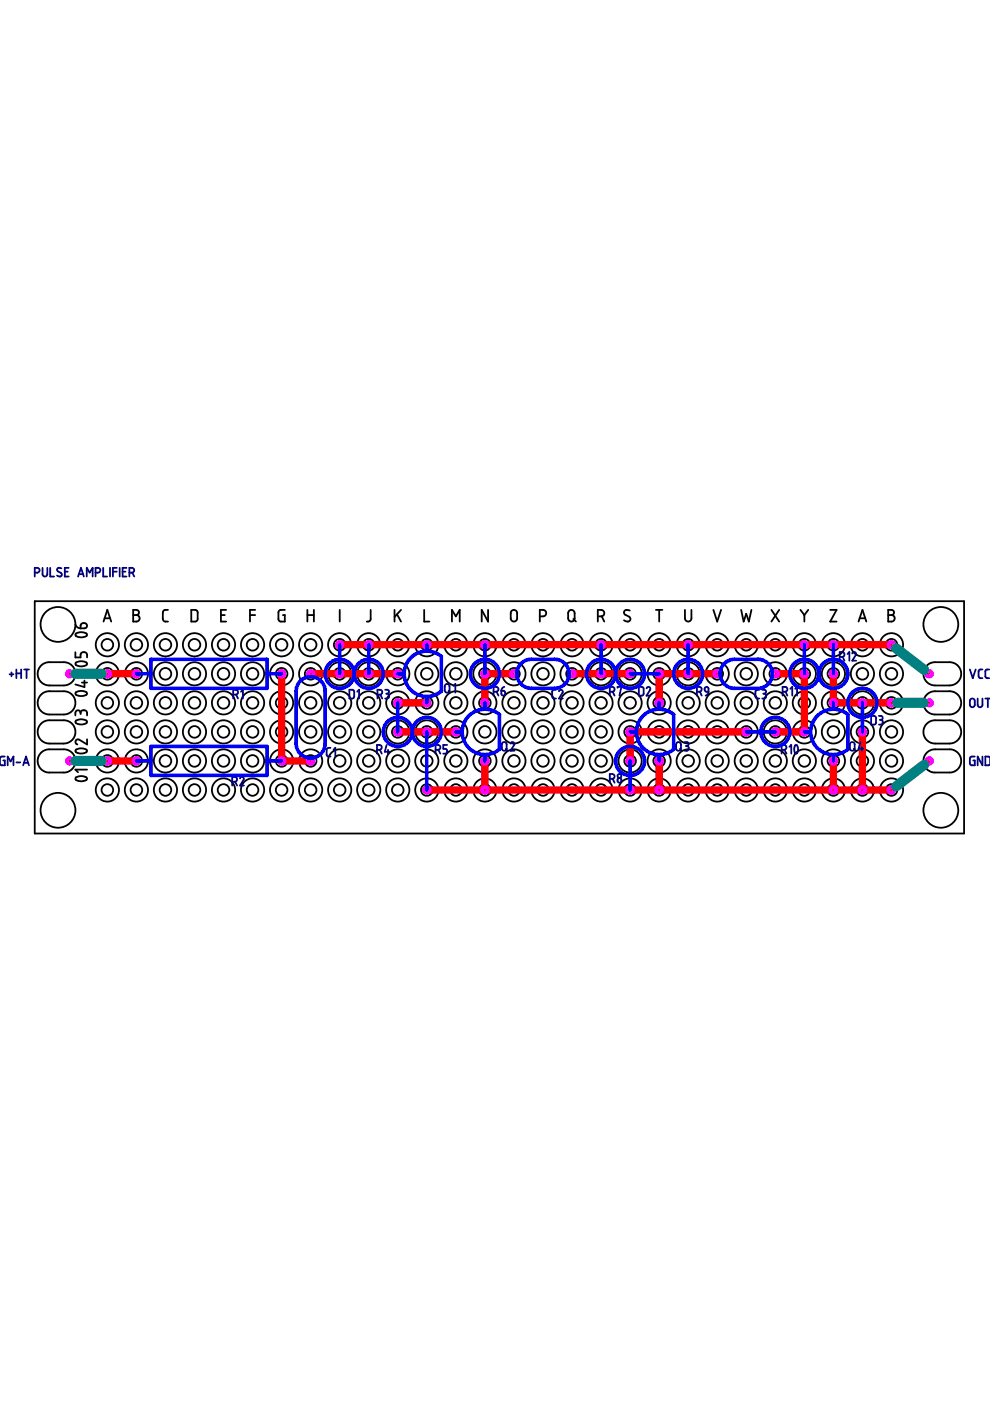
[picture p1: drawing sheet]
<svg xmlns="http://www.w3.org/2000/svg" width="210mm" height="297mm" viewBox="0 0 210 297" stroke-linecap="round" stroke-linejoin="round" font-family="sans-serif">
<g fill="none" stroke="#000" stroke-width=".38">
<path d="M7.4 127.5h197v49.2h-197zM16 138.3v1.1h1.1v-.8l.4-.3h.5l.3 .2 .2 .9M16 132.4l.4 .6 .7 .2M16.1 134.4l1-.4 1.1 .3a.47 .47 0 0 1 .1 .6 .47 .47 0 0 1-.6 .2h-.7l-.7-.2-.3-.2zM17.2 132.3l.3-.2 .6 .1 .3 .3v.4l-.3 .3h-1zM21.9 131.8l.9-2.5 .8 2.5M22.2 131.1h1.1M28.2 129.3h.9l.3 .4v.5l-.5 .2 .5 .2 .2 .4-.1 .5-.3 .2-1 .1zM28.2 130.4h.7M35.6 129.3h-.7l-.4 .6 .1 1.5 .3 .3 .7 .1M40.6 129.3h.9l.4 .3v1.8l-.4 .4h-.9zM46.8 130.4h.9"/>
<path d="M47.9 129.3h-1.1v2.5h1.1M53 130.4h1.1M54.1 129.3h-1.1v2.5M60.4 129.3h-1l-.4 .4v1.7l.4 .3 1 .1v-1.4h-.4M65.2 130.4h1.3M65.2 129.3v2.5M66.5 129.3v2.5M72 129.3v2.5M78.6 129.3v2.1l-.4 .4h-.4M83.7 129.3v2.5M84.2 130.3l.8 1.5M85 129.3l-1.3 1.5"/>
<path d="M89.9 129.3v2.5h1.1M95.8 131.8v-2.5l.8 1.4 .9-1.4v2.5M103.5 129.3v2.5l-1.4-2.5v2.5M108.4 129.6l.6-.3 .4 .2 .2 .3v1.4l-.4 .5h-.5l-.4-.4zM114.4 130.7h.8l.5-.2 .1-.6-.3-.4-1.1-.2v2.5M120.7 129.5l.7-.2 .4 .5v1.5l-.6 .5-.5-.2-.2-.4v-1.3zM121.6 131.2l.5 .6M126.7 130.7h.8l.4-.2 .2-.6-.2-.4-1.2-.2v2.5M127.6 130.7l.5 1.1M133.5 129.5l-.9-.2-.2 .3-.1 .3 .2 .4 1 .6 .2 .2-.1 .4-.6 .3-.7-.3M139.1 129.3h1.3M139.8 129.3v2.5"/>
<path d="M145.2 129.3l.1 2 .6 .5 .4-.1 .3-.4v-2M151.3 129.3l.8 2.5 .8-2.5M157.1 129.3l.6 2.5 .5-1.7 .6 1.7 .5-2.5M163.6 129.3l1.6 2.5M165.2 129.3l-1.6 2.5M169.7 129.3l.8 1.1M170.5 130.4v1.4M171.4 129.3l-.9 1.1M176 129.3h1.4l-1.4 2.5h1.4M182 131.8l.9-2.5 .8 2.5M182.3 131.1h1.2M188.3 129.3h.9l.3 .4v.5l-.5 .2 .4 .2 .3 .4-.1 .4-.3 .3-1 .1z"/>
<path d="M188.3 130.4h.7M8.6 141.2l.8-.6 .8-.2h3.5l.7 .1 .8 .6 .5 .6 .3 .9-.1 1-.7 1.1-1.2 .6h-3.7l-.8-.1-.9-.7-.6-1.1 .1-1.3zM8.6 147.3l.8-.5 .8-.2h3.6l.6 .1 .8 .5 .6 .9 .2 .6-.2 1.2-.6 1-1.2 .5-3.6 .1-.9-.2-.9-.6-.6-1.1 .1-1.3zM8.6 153.5l.8-.5 .8-.3h3.6l.6 .1 .8 .6 .5 .7 .3 .8-.2 1.2-.8 1-.9 .5h-3.6l-1-.1-.9-.7-.6-1.1 .1-1.2zM8.6 159.7l.8-.6 .8-.2h3.6l.7 .1 .9 .7 .4 .7 .2 .7-.2 1.1-.6 .9-1.1 .6-3.9 .1-.7-.2-.9-.6-.6-1.1 .1-1.3zM16.1 159l.9-.3 1.2 .2a.46 .46 0 0 1 .1 .6 .46 .46 0 0 1-.5 .2l-.7 .1-.9-.3-.2-.3zM16.1 152.8l.9-.3 1.2 .2a.47 .47 0 0 1 .1 .6 .47 .47 0 0 1-.5 .2l-.7 .1-.9-.2-.2-.2zM16.1 146.8l.9-.3 1.2 .2a.46 .46 0 0 1 .1 .6 .46 .46 0 0 1-.5 .2l-.9 .1-.5-.2-.4-.3zM16.2 140.4l.9-.2 1.1 .2a.47 .47 0 0 1 .1 .6 .47 .47 0 0 1-.5 .2l-.8 .1-.8-.3a.33 .33 0 0 1 0-.6zM17.1 151.1l-.2-.4-.6-.1-.3 .4v.7M17.1 151.1l.3-.5h.7l.3 .4 .1 .7M17.1 151.1v.3"/>
<path d="M17.4 144.7h1.1M17.9 144.3v1.4l-1.9-.6M18.5 156.7v1.1l-1.8-1h-.4l-.3 .5 .1 .3 .3 .2M196.3 141.3l.8-.6 .8-.3 4.2 .1 .8 .5 .6 .7 .3 1-.1 .9-.6 1-1 .6-.6 .1-4-.1-1.1-.7-.5-.9-.1-1.3zM196.5 147.3l.7-.5 .8-.2 4.1 .1 .8 .4 .7 .9 .2 .8-.1 1-.6 1-1.1 .6-3.8 .1-.7-.1-1.1-.8-.6-1.1 .1-1.2zM196.5 153.4l.7-.5 .8-.2h3.6l.7 .2 .6 .4 .7 .9 .2 .8-.2 1.1-.8 1.1-.9 .4h-3.7l-.8-.1-1.1-.8-.5-1 .1-1.3zM196.5 159.6l.8-.5 .7-.2h3.6l.7 .1 .6 .4 .7 .9 .2 .8-.2 1.2-.8 1-.9 .4-3.9 .1-.6-.1-1.1-.8-.5-1 .1-1.3zM16.1 164.8l.9-.3 1.2 .3a.46 .46 0 0 1 .1 .6 .46 .46 0 0 1-.5 .2l-.7 .1-.9-.3-.2-.3zM18.5 163.2h-2.5l.5 .5"/>
<circle cx="12.3" cy="132.4" r="3.7"/>
<circle cx="22.8" cy="136.7" r="2.46"/>
<circle cx="22.8" cy="136.7" r="1.23"/>
<circle cx="28.9" cy="136.7" r="2.46"/>
<circle cx="28.9" cy="136.7" r="1.23"/>
<circle cx="35.1" cy="136.7" r="2.46"/>
<circle cx="35.1" cy="136.7" r="1.23"/>
<circle cx="41.2" cy="136.7" r="2.46"/>
<circle cx="41.2" cy="136.7" r="1.23"/>
<circle cx="47.4" cy="136.7" r="2.46"/>
<circle cx="47.4" cy="136.7" r="1.23"/>
<circle cx="53.6" cy="136.7" r="2.46"/>
<circle cx="53.6" cy="136.7" r="1.23"/>
<circle cx="59.7" cy="136.7" r="2.46"/>
<circle cx="59.7" cy="136.7" r="1.23"/>
<circle cx="65.9" cy="136.7" r="2.46"/>
<circle cx="65.9" cy="136.7" r="1.23"/>
<circle cx="72" cy="136.7" r="2.46"/>
<circle cx="72" cy="136.7" r="1.23"/>
<circle cx="78.2" cy="136.7" r="2.46"/>
<circle cx="78.2" cy="136.7" r="1.23"/>
<circle cx="84.3" cy="136.7" r="2.46"/>
<circle cx="84.3" cy="136.7" r="1.23"/>
<circle cx="90.5" cy="136.7" r="2.46"/>
<circle cx="90.5" cy="136.7" r="1.23"/>
<circle cx="96.7" cy="136.7" r="2.46"/>
<circle cx="96.7" cy="136.7" r="1.23"/>
<circle cx="102.8" cy="136.7" r="2.46"/>
<circle cx="102.8" cy="136.7" r="1.23"/>
<circle cx="109" cy="136.7" r="2.46"/>
<circle cx="109" cy="136.7" r="1.23"/>
<circle cx="115.1" cy="136.7" r="2.46"/>
<circle cx="115.1" cy="136.7" r="1.23"/>
<circle cx="121.3" cy="136.7" r="2.46"/>
<circle cx="121.3" cy="136.7" r="1.23"/>
<circle cx="127.4" cy="136.7" r="2.46"/>
<circle cx="127.4" cy="136.7" r="1.23"/>
<circle cx="133.6" cy="136.7" r="2.46"/>
<circle cx="133.6" cy="136.7" r="1.23"/>
<circle cx="139.8" cy="136.7" r="2.46"/>
<circle cx="139.8" cy="136.7" r="1.23"/>
<circle cx="145.9" cy="136.7" r="2.46"/>
<circle cx="145.9" cy="136.7" r="1.23"/>
<circle cx="152.1" cy="136.7" r="2.46"/>
<circle cx="152.1" cy="136.7" r="1.23"/>
<circle cx="158.2" cy="136.7" r="2.46"/>
<circle cx="158.2" cy="136.7" r="1.23"/>
<circle cx="164.4" cy="136.7" r="2.46"/>
<circle cx="164.4" cy="136.7" r="1.23"/>
<circle cx="170.5" cy="136.7" r="2.46"/>
<circle cx="170.5" cy="136.7" r="1.23"/>
<circle cx="176.7" cy="136.7" r="2.46"/>
<circle cx="176.7" cy="136.7" r="1.23"/>
<circle cx="182.9" cy="136.7" r="2.46"/>
<circle cx="182.9" cy="136.7" r="1.23"/>
<circle cx="189" cy="136.7" r="2.46"/>
<circle cx="189" cy="136.7" r="1.23"/>
<circle cx="199.5" cy="132.4" r="3.7"/>
<circle cx="22.8" cy="155.2" r="2.46"/>
<circle cx="22.8" cy="142.9" r="2.46"/>
<circle cx="22.8" cy="149" r="2.46"/>
<circle cx="22.8" cy="155.2" r="1.23"/>
<circle cx="22.8" cy="142.9" r="1.23"/>
<circle cx="22.8" cy="149" r="1.23"/>
<circle cx="28.9" cy="142.9" r="2.46"/>
<circle cx="28.9" cy="155.2" r="2.46"/>
<circle cx="28.9" cy="149" r="2.46"/>
<circle cx="28.9" cy="155.2" r="1.23"/>
<circle cx="28.9" cy="142.9" r="1.23"/>
<circle cx="28.9" cy="149" r="1.23"/>
<circle cx="35.1" cy="142.9" r="2.46"/>
<circle cx="35.1" cy="155.2" r="2.46"/>
<circle cx="35.1" cy="149" r="2.46"/>
<circle cx="35.1" cy="155.2" r="1.23"/>
<circle cx="35.1" cy="142.9" r="1.23"/>
<circle cx="35.1" cy="149" r="1.23"/>
<circle cx="41.2" cy="155.2" r="2.46"/>
<circle cx="41.2" cy="142.9" r="2.46"/>
<circle cx="41.2" cy="149" r="2.46"/>
<circle cx="41.2" cy="155.2" r="1.23"/>
<circle cx="41.2" cy="142.9" r="1.23"/>
<circle cx="41.2" cy="149" r="1.23"/>
<circle cx="47.4" cy="142.9" r="2.46"/>
<circle cx="47.4" cy="155.2" r="2.46"/>
<circle cx="47.4" cy="149" r="2.46"/>
<circle cx="47.4" cy="155.2" r="1.23"/>
<circle cx="47.4" cy="142.9" r="1.23"/>
<circle cx="47.4" cy="149" r="1.23"/>
<circle cx="53.6" cy="155.2" r="2.46"/>
<circle cx="53.6" cy="142.9" r="2.46"/>
<circle cx="53.6" cy="149" r="2.46"/>
<circle cx="53.6" cy="155.2" r="1.23"/>
<circle cx="53.6" cy="142.9" r="1.23"/>
<circle cx="53.6" cy="149" r="1.23"/>
<circle cx="59.7" cy="142.9" r="2.46"/>
<circle cx="59.7" cy="155.2" r="2.46"/>
<circle cx="59.7" cy="149" r="2.46"/>
<circle cx="59.7" cy="155.2" r="1.23"/>
<circle cx="59.7" cy="142.9" r="1.23"/>
<circle cx="59.7" cy="149" r="1.23"/>
<circle cx="65.9" cy="155.2" r="2.46"/>
<circle cx="65.9" cy="142.9" r="2.46"/>
<circle cx="65.9" cy="149" r="2.46"/>
<circle cx="65.9" cy="155.2" r="1.23"/>
<circle cx="65.9" cy="142.9" r="1.23"/>
<circle cx="65.9" cy="149" r="1.23"/>
<circle cx="72" cy="155.2" r="2.46"/>
<circle cx="72" cy="142.9" r="2.46"/>
<circle cx="72" cy="149" r="2.46"/>
<circle cx="72" cy="155.2" r="1.23"/>
<circle cx="72" cy="142.9" r="1.23"/>
<circle cx="72" cy="149" r="1.23"/>
<circle cx="78.2" cy="142.9" r="2.46"/>
<circle cx="78.2" cy="155.2" r="2.46"/>
<circle cx="78.2" cy="149" r="2.46"/>
<circle cx="78.2" cy="155.2" r="1.23"/>
<circle cx="78.2" cy="142.9" r="1.23"/>
<circle cx="78.2" cy="149" r="1.23"/>
<circle cx="84.3" cy="155.2" r="2.46"/>
<circle cx="84.3" cy="142.9" r="2.46"/>
<circle cx="84.3" cy="149" r="2.46"/>
<circle cx="84.3" cy="142.9" r="1.23"/>
<circle cx="84.3" cy="155.2" r="1.23"/>
<circle cx="84.3" cy="149" r="1.23"/>
<circle cx="90.5" cy="155.2" r="2.46"/>
<circle cx="90.5" cy="142.9" r="2.46"/>
<circle cx="90.5" cy="149" r="2.46"/>
<circle cx="90.5" cy="155.2" r="1.23"/>
<circle cx="90.5" cy="142.9" r="1.23"/>
<circle cx="90.5" cy="149" r="1.23"/>
<circle cx="96.7" cy="142.9" r="2.46"/>
<circle cx="96.7" cy="155.2" r="2.46"/>
<circle cx="96.7" cy="149" r="2.46"/>
<circle cx="96.7" cy="142.9" r="1.23"/>
<circle cx="96.7" cy="155.2" r="1.23"/>
<circle cx="96.7" cy="149" r="1.23"/>
<circle cx="102.8" cy="142.9" r="2.46"/>
<circle cx="102.8" cy="155.2" r="2.46"/>
<circle cx="102.8" cy="149" r="2.46"/>
<circle cx="102.8" cy="155.2" r="1.23"/>
<circle cx="102.8" cy="142.9" r="1.23"/>
<circle cx="102.8" cy="149" r="1.23"/>
<circle cx="109" cy="155.2" r="2.46"/>
<circle cx="109" cy="142.9" r="2.46"/>
<circle cx="109" cy="149" r="2.46"/>
<circle cx="109" cy="155.2" r="1.23"/>
<circle cx="109" cy="142.9" r="1.23"/>
<circle cx="109" cy="149" r="1.23"/>
<circle cx="115.1" cy="142.9" r="2.46"/>
<circle cx="115.1" cy="155.2" r="2.46"/>
<circle cx="115.1" cy="149" r="2.46"/>
<circle cx="115.1" cy="155.2" r="1.23"/>
<circle cx="115.1" cy="142.9" r="1.23"/>
<circle cx="115.1" cy="149" r="1.23"/>
<circle cx="121.3" cy="155.2" r="2.46"/>
<circle cx="121.3" cy="142.9" r="2.46"/>
<circle cx="121.3" cy="149" r="2.46"/>
<circle cx="121.3" cy="142.9" r="1.23"/>
<circle cx="121.3" cy="155.2" r="1.23"/>
<circle cx="121.3" cy="149" r="1.23"/>
<circle cx="127.4" cy="155.2" r="2.46"/>
<circle cx="127.4" cy="142.9" r="2.46"/>
<circle cx="127.4" cy="149" r="2.46"/>
<circle cx="127.4" cy="155.2" r="1.23"/>
<circle cx="127.4" cy="142.9" r="1.23"/>
<circle cx="127.4" cy="149" r="1.23"/>
<circle cx="133.6" cy="155.2" r="2.46"/>
<circle cx="133.6" cy="142.9" r="2.46"/>
<circle cx="133.6" cy="149" r="2.46"/>
<circle cx="133.6" cy="155.2" r="1.23"/>
<circle cx="133.6" cy="142.9" r="1.23"/>
<circle cx="133.6" cy="149" r="1.23"/>
<circle cx="139.8" cy="142.9" r="2.46"/>
<circle cx="139.8" cy="155.2" r="2.46"/>
<circle cx="139.8" cy="149" r="2.46"/>
<circle cx="139.8" cy="155.2" r="1.23"/>
<circle cx="139.8" cy="142.9" r="1.23"/>
<circle cx="139.8" cy="149" r="1.23"/>
<circle cx="145.9" cy="155.2" r="2.46"/>
<circle cx="145.9" cy="142.9" r="2.46"/>
<circle cx="145.9" cy="149" r="2.46"/>
<circle cx="145.9" cy="155.2" r="1.23"/>
<circle cx="145.9" cy="142.9" r="1.23"/>
<circle cx="145.9" cy="149" r="1.23"/>
<circle cx="152.1" cy="155.2" r="2.46"/>
<circle cx="152.1" cy="142.9" r="2.46"/>
<circle cx="152.1" cy="149" r="2.46"/>
<circle cx="152.1" cy="155.2" r="1.23"/>
<circle cx="152.1" cy="142.9" r="1.23"/>
<circle cx="152.1" cy="149" r="1.23"/>
<circle cx="158.2" cy="142.9" r="2.46"/>
<circle cx="158.2" cy="155.2" r="2.46"/>
<circle cx="158.2" cy="149" r="2.46"/>
<circle cx="158.2" cy="155.2" r="1.23"/>
<circle cx="158.2" cy="142.9" r="1.23"/>
<circle cx="158.2" cy="149" r="1.23"/>
<circle cx="164.4" cy="155.2" r="2.46"/>
<circle cx="164.4" cy="142.9" r="2.46"/>
<circle cx="164.4" cy="149" r="2.46"/>
<circle cx="164.4" cy="155.2" r="1.23"/>
<circle cx="164.4" cy="142.9" r="1.23"/>
<circle cx="164.4" cy="149" r="1.23"/>
<circle cx="170.5" cy="155.2" r="2.46"/>
<circle cx="170.5" cy="142.9" r="2.46"/>
<circle cx="170.5" cy="149" r="2.46"/>
<circle cx="170.5" cy="155.2" r="1.23"/>
<circle cx="170.5" cy="142.9" r="1.23"/>
<circle cx="170.5" cy="149" r="1.23"/>
<circle cx="176.7" cy="155.2" r="2.46"/>
<circle cx="176.7" cy="142.9" r="2.46"/>
<circle cx="176.7" cy="149" r="2.46"/>
<circle cx="176.7" cy="155.2" r="1.23"/>
<circle cx="176.7" cy="142.9" r="1.23"/>
<circle cx="176.7" cy="149" r="1.23"/>
<circle cx="182.9" cy="142.9" r="2.46"/>
<circle cx="182.9" cy="155.2" r="2.46"/>
<circle cx="182.9" cy="149" r="2.46"/>
<circle cx="182.9" cy="142.9" r="1.23"/>
<circle cx="182.9" cy="155.2" r="1.23"/>
<circle cx="182.9" cy="149" r="1.23"/>
<circle cx="189" cy="142.9" r="2.46"/>
<circle cx="189" cy="155.2" r="2.46"/>
<circle cx="189" cy="149" r="2.46"/>
<circle cx="189" cy="155.2" r="1.23"/>
<circle cx="189" cy="142.9" r="1.23"/>
<circle cx="189" cy="149" r="1.23"/>
<circle cx="12.3" cy="171.8" r="3.7"/>
<circle cx="22.8" cy="167.5" r="2.46"/>
<circle cx="22.8" cy="161.3" r="2.46"/>
<circle cx="22.8" cy="167.5" r="1.23"/>
<circle cx="22.8" cy="161.3" r="1.23"/>
<circle cx="28.9" cy="167.5" r="2.46"/>
<circle cx="28.9" cy="161.3" r="2.46"/>
<circle cx="28.9" cy="167.5" r="1.23"/>
<circle cx="28.9" cy="161.3" r="1.23"/>
<circle cx="35.1" cy="167.5" r="2.46"/>
<circle cx="35.1" cy="161.3" r="2.46"/>
<circle cx="35.1" cy="167.5" r="1.23"/>
<circle cx="35.1" cy="161.3" r="1.23"/>
<circle cx="41.2" cy="167.5" r="2.46"/>
<circle cx="41.2" cy="161.3" r="2.46"/>
<circle cx="41.2" cy="167.5" r="1.23"/>
<circle cx="41.2" cy="161.3" r="1.23"/>
<circle cx="47.4" cy="167.5" r="2.46"/>
<circle cx="47.4" cy="161.3" r="2.46"/>
<circle cx="47.4" cy="167.5" r="1.23"/>
<circle cx="47.4" cy="161.3" r="1.23"/>
<circle cx="53.6" cy="167.5" r="2.46"/>
<circle cx="53.6" cy="161.3" r="2.46"/>
<circle cx="53.6" cy="167.5" r="1.23"/>
<circle cx="53.6" cy="161.3" r="1.23"/>
<circle cx="59.7" cy="167.5" r="2.46"/>
<circle cx="59.7" cy="161.3" r="2.46"/>
<circle cx="59.7" cy="167.5" r="1.23"/>
<circle cx="59.7" cy="161.3" r="1.23"/>
<circle cx="65.9" cy="167.5" r="2.46"/>
<circle cx="65.9" cy="161.3" r="2.46"/>
<circle cx="65.9" cy="167.5" r="1.23"/>
<circle cx="65.9" cy="161.3" r="1.23"/>
<circle cx="72" cy="167.5" r="2.46"/>
<circle cx="72" cy="161.3" r="2.46"/>
<circle cx="72" cy="167.5" r="1.23"/>
<circle cx="72" cy="161.3" r="1.23"/>
<circle cx="78.2" cy="167.5" r="2.46"/>
<circle cx="78.2" cy="161.3" r="2.46"/>
<circle cx="78.2" cy="167.5" r="1.23"/>
<circle cx="78.2" cy="161.3" r="1.23"/>
<circle cx="84.3" cy="167.5" r="2.46"/>
<circle cx="84.3" cy="161.3" r="2.46"/>
<circle cx="84.3" cy="167.5" r="1.23"/>
<circle cx="84.3" cy="161.3" r="1.23"/>
<circle cx="90.5" cy="167.5" r="2.46"/>
<circle cx="90.5" cy="161.3" r="2.46"/>
<circle cx="90.5" cy="167.5" r="1.23"/>
<circle cx="90.5" cy="161.3" r="1.23"/>
<circle cx="96.7" cy="167.5" r="2.46"/>
<circle cx="96.7" cy="161.3" r="2.46"/>
<circle cx="96.7" cy="167.5" r="1.23"/>
<circle cx="96.7" cy="161.3" r="1.23"/>
<circle cx="102.8" cy="167.5" r="2.46"/>
<circle cx="102.8" cy="161.3" r="2.46"/>
<circle cx="102.8" cy="167.5" r="1.23"/>
<circle cx="102.8" cy="161.3" r="1.23"/>
<circle cx="109" cy="167.5" r="2.46"/>
<circle cx="109" cy="161.3" r="2.46"/>
<circle cx="109" cy="167.5" r="1.23"/>
<circle cx="109" cy="161.3" r="1.23"/>
<circle cx="115.1" cy="167.5" r="2.46"/>
<circle cx="115.1" cy="161.3" r="2.46"/>
<circle cx="115.1" cy="167.5" r="1.23"/>
<circle cx="115.1" cy="161.3" r="1.23"/>
<circle cx="121.3" cy="167.5" r="2.46"/>
<circle cx="121.3" cy="161.3" r="2.46"/>
<circle cx="121.3" cy="167.5" r="1.23"/>
<circle cx="121.3" cy="161.3" r="1.23"/>
<circle cx="127.4" cy="167.5" r="2.46"/>
<circle cx="127.4" cy="161.3" r="2.46"/>
<circle cx="127.4" cy="167.5" r="1.23"/>
<circle cx="127.4" cy="161.3" r="1.23"/>
<circle cx="133.6" cy="167.5" r="2.46"/>
<circle cx="133.6" cy="161.3" r="2.46"/>
<circle cx="133.6" cy="167.5" r="1.23"/>
<circle cx="133.6" cy="161.3" r="1.23"/>
<circle cx="139.8" cy="167.5" r="2.46"/>
<circle cx="139.8" cy="161.3" r="2.46"/>
<circle cx="139.8" cy="167.5" r="1.23"/>
<circle cx="139.8" cy="161.3" r="1.23"/>
<circle cx="145.9" cy="167.5" r="2.46"/>
<circle cx="145.9" cy="161.3" r="2.46"/>
<circle cx="145.9" cy="167.5" r="1.23"/>
<circle cx="145.9" cy="161.3" r="1.23"/>
<circle cx="152.1" cy="167.5" r="2.46"/>
<circle cx="152.1" cy="161.3" r="2.46"/>
<circle cx="152.1" cy="167.5" r="1.23"/>
<circle cx="152.1" cy="161.3" r="1.23"/>
<circle cx="158.2" cy="167.5" r="2.46"/>
<circle cx="158.2" cy="161.3" r="2.46"/>
<circle cx="158.2" cy="167.5" r="1.23"/>
<circle cx="158.2" cy="161.3" r="1.23"/>
<circle cx="164.4" cy="167.5" r="2.46"/>
<circle cx="164.4" cy="161.3" r="2.46"/>
<circle cx="164.4" cy="167.5" r="1.23"/>
<circle cx="164.4" cy="161.3" r="1.23"/>
<circle cx="170.5" cy="167.5" r="2.46"/>
<circle cx="170.5" cy="161.3" r="2.46"/>
<circle cx="170.5" cy="167.5" r="1.23"/>
<circle cx="170.5" cy="161.3" r="1.23"/>
<circle cx="176.7" cy="167.5" r="2.46"/>
<circle cx="176.7" cy="161.3" r="2.46"/>
<circle cx="176.7" cy="167.5" r="1.23"/>
<circle cx="176.7" cy="161.3" r="1.23"/>
<circle cx="182.9" cy="167.5" r="2.46"/>
<circle cx="182.9" cy="161.3" r="2.46"/>
<circle cx="182.9" cy="167.5" r="1.23"/>
<circle cx="182.9" cy="161.3" r="1.23"/>
<circle cx="189" cy="167.5" r="2.46"/>
<circle cx="189" cy="161.3" r="2.46"/>
<circle cx="189" cy="167.5" r="1.23"/>
<circle cx="189" cy="161.3" r="1.23"/>
<circle cx="199.5" cy="171.8" r="3.7"/>
</g>
<g fill="none" stroke="#000080" stroke-width=".38">
<path d="M7.4 121.4l.8-.1 .2-.4-.1-.3-.3-.2h-.6v1.8M9 120.4v1.4l.2 .3 .3 .1 .5-.3v-1.5M10.6 120.4v1.8h.9M13 120.5l-.6-.1-.3 .4 .1 .3 .8 .5v.5l-.4 .1-.5-.2M13.7 121.2h.7M14.6 120.4h-.9v1.8h.9M16.6 122.2l.6-1.8 .6 1.8M16.7 121.7h.9M18.4 122.2v-1.8l.6 1 .6-1v1.8M20.3 121.4l.8-.1 .2-.3-.2-.5-.8-.1v1.8M21.9 120.4v1.8h.8M23.3 120.4v1.8"/>
<path d="M23.9 121.2h.9M24.8 120.4h-.9v1.8M25.4 120.4v1.8M26 121.2h.6M26.8 120.4h-.8v1.8h.8M27.4 121.4l.9-.1 .2-.4-.2-.4-.9-.1v1.8M28 121.4l.5 .8M178 139.3l.9-.1 .1-.3v-.4l-.4-.3h-.6v1.9M178.6 139.3l.4 .8M179.7 138.7l.4-.5v1.9M180.7 138.6l.2-.3 .3-.1 .3 .4-.8 1.5h.8M2 143h.9"/>
<path d="M2.4 142.6v.8M3.5 141.9v1.9M3.5 142.8h1M4.5 141.9v1.9M5.1 141.9h1M5.6 141.9v1.9M49.4 147.3l.9-.1 .2-.3-.1-.4-.4-.3h-.6v1.9M50.1 147.3l.4 .8M51.1 146.7l.4-.5v1.9M70.1 158.6h-.6l-.2 .3v1.3l.3 .2h.5M70.7 159l.4-.4v1.8M74.1 146.2h.6l.4 .3v1.3l-.3 .3h-.7z"/>
<path d="M75.7 146.7l.4-.5v1.9M79.9 159l.9-.2 .1-.2v-.4l-.4-.3h-.6v1.9M80 147.3h.7l.2-.2 .1-.5-.1-.2-.9-.2v1.9M80.5 159l.4 .8M80.6 147.3l.4 .8M81.7 146.2l.5 .1 .3 .2-.1 .4-.3 .2M81.9 147.1h.2M82 157.9l-.4 1.5h1M82.1 147.1l.3 .1 .1 .6-.3 .3h-.5M82.3 159v.8M92.4 159l.8-.2 .2-.4-.2-.3-.8-.2v1.9M92.9 159l.5 .8"/>
<path d="M94.4 145.2l.6-.2 .3 .4v1.1l-.4 .4-.3-.1-.3-.3zM94.8 157.9h-.8v.9h.5l.3 .3-.2 .6-.6 .1M95.1 146.5l.4 .4M96.1 145.4l.4-.4v1.9M104.6 146.7l.9-.1 .2-.4-.2-.5-.9-.1v1.9M105.3 146.6l.4 .9M106.3 146.5l.7 .1 .1 .5-.1 .3-.3 .1-.3-.2zM106.6 157.4h.5l.3 .3v1.1l-.4 .4-.3-.1-.3-.3v-1zM106.9 145.6l-.4 .3-.2 .6M107.2 158.8l.4 .4M108.2 157.6l.2-.2 .3-.1 .4 .4-.9 1.5h.9M117.9 146.2l-.5 .1-.3 .3v1.3l.2 .2h.6"/>
<path d="M118.5 146.6l.4-.4 .4 .4-.8 1.5h.8M129.3 146.7l.8-.1 .2-.3-.1-.4-.4-.3h-.5v1.9M129.9 146.6l.4 .9M130.9 145.8v-.2h.8l-.4 1.9M135.4 145.6h.8l.2 .3 .1 1.3-.3 .3h-.8zM137.1 145.9l.4-.3 .4 .2v.4l-.8 1.3h.8M143.4 157.5l.6-.2 .3 .3 .1 1.1-.4 .5-.6-.3zM144.2 158.8l.4 .4M145.2 157.3l.7 .2 .1 .4-.4 .3M145.4 158.2h.2M145.6 158.2l.4 .2v.6l-.3 .2h-.5M147.8 146.7l.9-.2 .1-.4-.2-.4-.8-.1v1.9"/>
<path d="M148.4 146.6l.4 .9M149.5 145.8l.3-.2 .3 .1 .1 1-.7-.2zM150.2 146.7l-.2 .5-.4 .3M161 146.2l-.5 .1-.3 .3v1.3l.2 .2h.6M161.6 146.2l.6 .1 .2 .2v.4l-.4 .2M161.8 147.1h.2M162 147.1l.3 .1 .1 .6-.2 .3h-.6M165.7 159l.8-.1 .3-.4-.2-.4-.3-.2h-.6v1.9M165.9 146.7l.9-.2 .1-.5-.1-.3-.9-.1v1.9M166.3 159l.5 .8M166.5 146.6l.4 .9M167.4 158.3l.4-.4v1.9"/>
<path d="M167.6 146l.4-.4v1.9M168.6 158.1a.52 .52 0 0 1 .5 .1 .52 .52 0 0 1 .1 .5l-.1 .8a.34 .34 0 0 1-.5 .3 .34 .34 0 0 1-.2-.5v-.6zM168.6 146l.4-.4v1.9M180.3 157.5l.5-.2 .4 .4v1.1l-.4 .4-.4-.1-.2-.3zM181 158.8l.4 .4M182.4 157.3l-.4 1.5h1.1M182.8 158.3v.9M184.7 151.8h.8l.2 .3v1.3l-.3 .2h-.7zM186.4 151.8h.5l.3 .3-.1 .3-.3 .2M186.5 152.6h.3M186.8 152.6l.4 .3-.1 .5-.2 .2h-.5M205.6 141.9l.6 1.9 .7-1.9"/>
<path d="M205.7 148.3l.6-.2 .3 .3 .1 1.1-.4 .4h-.3l-.3-.3zM207.3 148.1v1.5l.4 .3h.3l.3-.3v-1.5M208.3 141.9l-.6 .1-.2 .3 .1 1.3 .7 .2M208.9 148.1h1.1M209.4 148.1v1.8M209.7 141.9l-.5 .1-.3 .3 .1 1.3 .7 .2M0 160.8v1M.7 161.2h.3v1.1l-.7-.1-.3-.2M1 160.4h-.7l-.3 .3M1.6 162.3v-1.9l.6 1 .7-1v1.9M3.5 161.6h.8M4.9 162.3l.6-1.9 .6 1.9"/>
<path d="M5.1 161.7h.9M49.2 165.8l.7-.1 .3-.2 .1-.3-.2-.4-.9-.1v1.9M49.8 165.7l.5 .9M50.9 165a.41 .41 0 0 1 .3-.3 .41 .41 0 0 1 .4 .2l.1 .3-.8 1.4h.8M129.3 165.1l.9-.1 .1-.5-.1-.3-.9-.1v1.8M129.9 165.1l.4 .8M131 165.1l.3-.2 .4 .2v.6l-.1 .2-.6-.1zM206.7 160.4h-.8l-.2 .3-.1 1.2 .3 .3 .8 .1v-1.1h-.3M208.3 160.4v1.9l-1-1.9v1.9M209.9 160.7l-.2-.3h-.8v1.9l.8-.1 .2-.2M210 160.8v1"/>
<circle cx="131.3" cy="164.5" r=".42"/>
</g>
<g fill="none" stroke="#f00" stroke-width="1.5">
<path d="M72.6 136.7h5M78.8 136.7h11.1M91.1 136.7h11.1M103.4 136.7h23.4M128.1 136.7h17.2M146.5 136.7h23.4M171.2 136.7h4.9M177.3 136.7h11.1M189.5 137.1l7 5.4M15.4 142.9h6.7M23.4 142.9h4.9M59.7 143.5v17.2"/>
<path d="M66.5 142.9h4.9M72.6 142.9h5M78.8 142.9h4.9M85 149h4.9M85 155.2h4.9M91.1 155.2h4.9M102.8 143.5v4.9M103.4 142.9h5M121.9 142.9h4.9M128.1 142.9h4.9M133.6 155.8v4.9M134.2 155.2h23.4"/>
<path d="M139.8 143.5v4.9M140.4 142.9h4.9M146.5 142.9h4.9M165 142.9h4.9M165 155.2h4.9M170.5 143.5v11.1M176.7 143.5v4.9M177.3 149h4.9M182.9 155.8v11.1M183.5 149h4.9M189.6 149h6.8M15.4 161.3h6.7"/>
<path d="M23.4 161.3h4.9M60.3 161.3h5M91.1 167.5h11.1M102.8 161.9v5M103.4 167.5h29.6M134.2 167.5h4.9M139.8 161.9v5M140.4 167.5h35.7M176.7 161.9v5M177.3 167.5h4.9M183.5 167.5h4.9M196.5 161.7l-7 5.4"/>
</g>
<g fill="none" stroke="#f0f" stroke-width=".76">
<circle cx="72" cy="136.7" r=".62"/>
<circle cx="78.2" cy="136.7" r=".62"/>
<circle cx="90.5" cy="136.7" r=".62"/>
<circle cx="102.8" cy="136.7" r=".62"/>
<circle cx="127.4" cy="136.7" r=".62"/>
<circle cx="145.9" cy="136.7" r=".62"/>
<circle cx="170.5" cy="136.7" r=".62"/>
<circle cx="176.7" cy="136.7" r=".62"/>
<circle cx="189" cy="136.7" r=".62"/>
<circle cx="14.8" cy="142.9" r=".62"/>
<circle cx="22.8" cy="142.9" r=".62"/>
<circle cx="28.9" cy="142.9" r=".62"/>
<circle cx="59.7" cy="142.9" r=".62"/>
<circle cx="65.9" cy="142.9" r=".62"/>
<circle cx="72" cy="142.9" r=".62"/>
<circle cx="78.2" cy="142.9" r=".62"/>
<circle cx="84.3" cy="149" r=".62"/>
<circle cx="84.3" cy="142.9" r=".62"/>
<circle cx="84.3" cy="155.2" r=".62"/>
<circle cx="90.5" cy="149" r=".62"/>
<circle cx="90.5" cy="155.2" r=".62"/>
<circle cx="96.7" cy="155.2" r=".62"/>
<circle cx="102.8" cy="142.9" r=".62"/>
<circle cx="102.8" cy="149" r=".62"/>
<circle cx="109" cy="142.9" r=".62"/>
<circle cx="121.3" cy="142.9" r=".62"/>
<circle cx="127.4" cy="142.9" r=".62"/>
<circle cx="133.6" cy="155.2" r=".62"/>
<circle cx="133.6" cy="142.9" r=".62"/>
<circle cx="139.8" cy="149" r=".62"/>
<circle cx="139.8" cy="142.9" r=".62"/>
<circle cx="145.9" cy="142.9" r=".62"/>
<circle cx="152.1" cy="142.9" r=".62"/>
<circle cx="158.2" cy="155.2" r=".62"/>
<circle cx="164.4" cy="142.9" r=".62"/>
<circle cx="164.4" cy="155.2" r=".62"/>
<circle cx="170.5" cy="142.9" r=".62"/>
<circle cx="170.5" cy="155.2" r=".62"/>
<circle cx="176.7" cy="149" r=".62"/>
<circle cx="176.7" cy="142.9" r=".62"/>
<circle cx="182.9" cy="149" r=".62"/>
<circle cx="182.9" cy="155.2" r=".62"/>
<circle cx="189" cy="149" r=".62"/>
<circle cx="197" cy="149" r=".62"/>
<circle cx="197" cy="142.9" r=".62"/>
<circle cx="14.8" cy="161.3" r=".62"/>
<circle cx="22.8" cy="161.3" r=".62"/>
<circle cx="28.9" cy="161.3" r=".62"/>
<circle cx="59.7" cy="161.3" r=".62"/>
<circle cx="65.9" cy="161.3" r=".62"/>
<circle cx="90.5" cy="167.5" r=".62"/>
<circle cx="102.8" cy="167.5" r=".62"/>
<circle cx="102.8" cy="161.3" r=".62"/>
<circle cx="133.6" cy="161.3" r=".62"/>
<circle cx="133.6" cy="167.5" r=".62"/>
<circle cx="139.8" cy="161.3" r=".62"/>
<circle cx="139.8" cy="167.5" r=".62"/>
<circle cx="176.7" cy="161.3" r=".62"/>
<circle cx="176.7" cy="167.5" r=".62"/>
<circle cx="182.9" cy="167.5" r=".62"/>
<circle cx="189" cy="167.5" r=".62"/>
<circle cx="197" cy="161.3" r=".62"/>
</g>
<g fill="none" stroke="#00f" stroke-width=".76">
<path d="M32 139.8h24.6v6.1h-24.6zM72 136.7v6.2M78.2 136.7v6.2M87 139.6l1.3-1 1.9-.6 1.9 .3 1.5 .9v7.4l-1.6 .8-1.6 .3-1.8-.4-1.6-1.1-1-1.5-.3-1.6 .3-1.9zM90.5 136.7v1.2M102.8 136.7v6.2M127.4 136.7v6.2M145.9 136.7v6.2M170.5 136.7v6.2M176.7 136.7v6.2M28.9 142.9h3.1M32 158.3h24.6v6.1h-24.6z"/>
<path d="M56.6 142.9h3.1M63.5 144.5l1.3-.8 1-.2 .9 .1 .9 .4 .5 .4 .5 .8 .3 .8v12.1l-.2 .8-.5 .7-.7 .6-1 .5h-1.2l-1.3-.6-.7-.7-.5-1.1v-11.9l.2-1zM84.3 142.9h1.3M84.3 149v6.2M90.5 147.8v1.2M90.5 155.2v12.3M96.6 155.2h1.3M99.1 152l.8-.7 1-.6 1.6-.3 1.9 .2 1.5 .9v7.4l-1.7 .9-1.8 .2-1.6-.4-1.5-1.1-1-1.5-.3-1.5 .2-1.8zM102.8 149v1.2M110.4 140.8l.8-.7 1.2-.3h5.5l.6 .1 1 .6 .7 .8 .4 1.2-.1 1.2-.8 1.4-.9 .6-.6 .2h-5.7l-.7-.1-1.4-.8-.7-1.4-.1-1.4zM133.6 142.9h6.2M133.6 155.2h1.2"/>
<path d="M136.1 152l1.5-1.1 1.8-.5 1.9 .2 1.5 .9v7.4l-1.6 .9-1.9 .2-1.5-.4-1.6-1.2-.9-1.5-.4-1.6 .4-1.8zM139.8 149v1.2M153.5 140.7l1.1-.7 .9-.2h5.5l.7 .1 1 .6 .7 1 .4 1.1-.2 1.2-.8 1.3-.8 .5-.7 .3-6.4-.1-1.1-.6-.5-.5-.5-.9-.1-.9 .1-.8zM158.2 155.2h6.2M170.5 155.2h1.3M173.3 151.8l1.5-1.1 1.6-.3 1.7 .2 1.6 .8v7.5l-1.5 .9-1.9 .2-1.6-.4-1.5-1.1-1-1.7-.3-.9v-1.1l.5-1.8zM176.7 149v1.2M182.9 149v6.2M28.9 161.3h3.1M56.6 161.3h3.1M102.8 160.1v1.2M133.6 161.3v6.2"/>
<path d="M139.8 160.1v1.2M176.7 160.1v1.2"/>
<circle cx="72" cy="142.9" r="3.1"/>
<circle cx="78.2" cy="142.9" r="3.1"/>
<circle cx="84.3" cy="155.2" r="3.1"/>
<circle cx="90.5" cy="155.2" r="3.1"/>
<circle cx="102.8" cy="142.9" r="3.1"/>
<circle cx="127.4" cy="142.9" r="3.1"/>
<circle cx="133.6" cy="142.9" r="3.1"/>
<circle cx="145.9" cy="142.9" r="3.1"/>
<circle cx="164.4" cy="155.2" r="3.1"/>
<circle cx="170.5" cy="142.9" r="3.1"/>
<circle cx="176.7" cy="142.9" r="3.1"/>
<circle cx="182.9" cy="149" r="3.1"/>
<circle cx="133.6" cy="161.3" r="3.1"/>
</g>
<path d="M190 137.5l5.9 4.5M16 142.9h5.5M190.2 149h5.6M16 161.3h5.5M195.9 162.2l-5.9 4.5" fill="none" stroke="#008080" stroke-width="2.2"/>
</svg>
